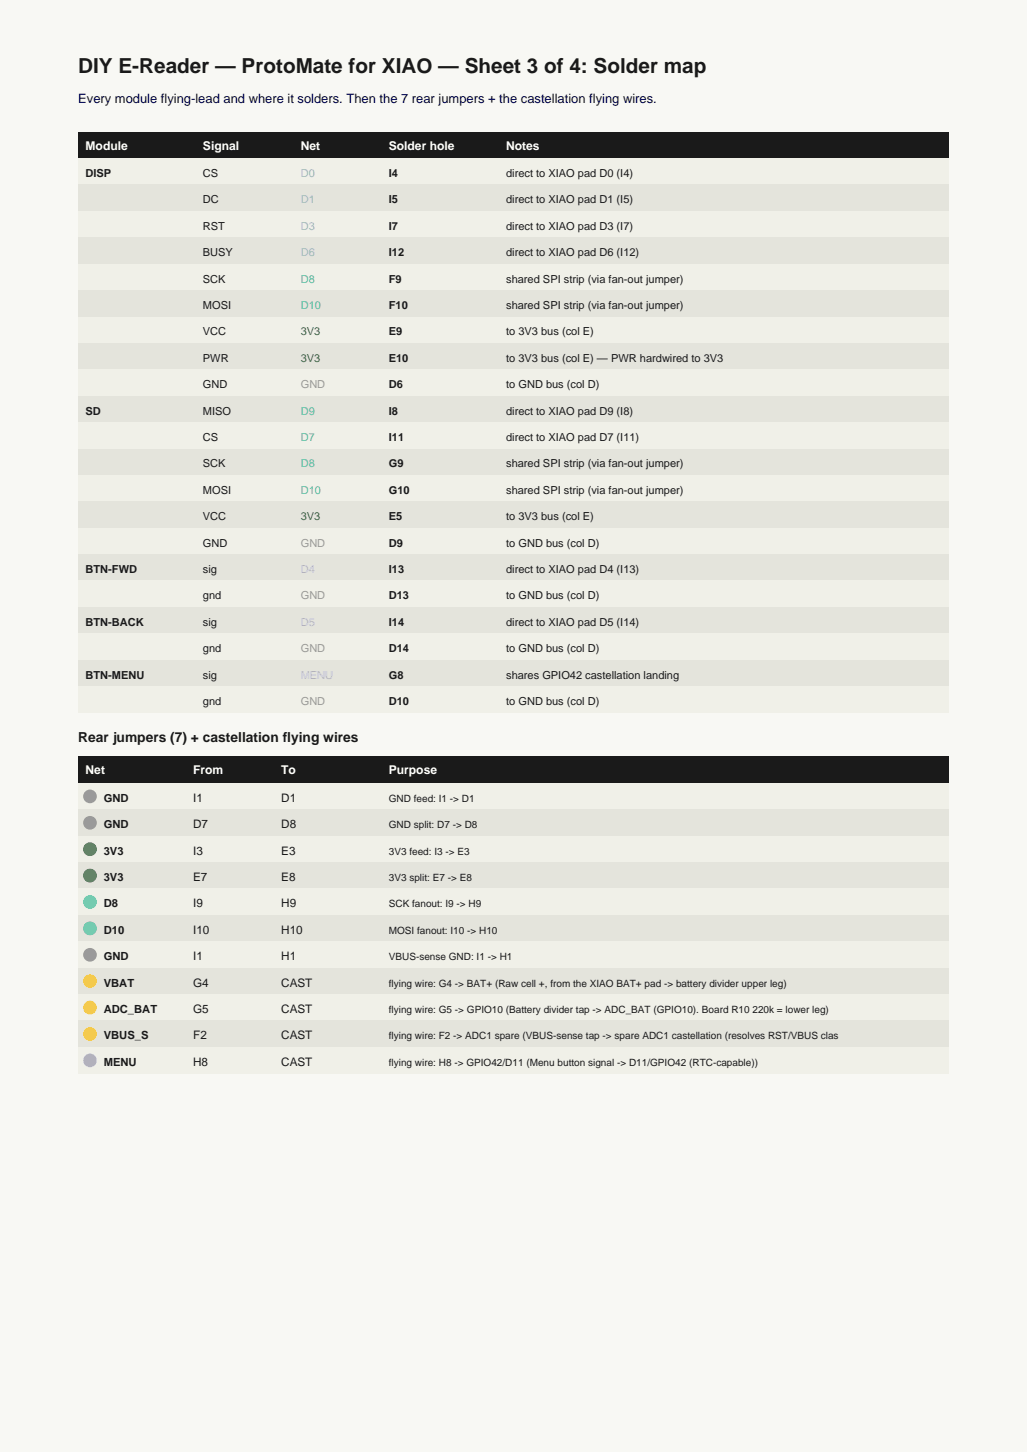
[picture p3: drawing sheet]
<svg xmlns="http://www.w3.org/2000/svg" width="210mm" height="297mm" viewBox="0 0 210 297" stroke-linecap="round" stroke-linejoin="round" font-family="sans-serif">
<defs><g id="words">
<text font-size="4.2" fill="#1a1a1a" x="16" y="15">DIY E-Reader — ProtoMate for XIAO — Sheet 3 of 4: Solder map</text>
<text font-size="2.8" fill="#1a1a1a" x="16" y="151.8">Rear jumpers (7) + castellation flying wires</text>
<text font-size="2.6" fill="#000555" x="16" y="21">Every module flying-lead and where it solders. Then the 7 rear jumpers + the castellation flying wires.</text>
<g font-size="2.5" fill="#fff">
<text x="17.5" y="30.6">Module</text>
<text x="41.5" y="30.6">Signal</text>
<text x="61.5" y="30.6">Net</text>
<text x="79.5" y="30.6">Solder hole</text>
<text x="103.5" y="30.6">Notes</text>
<text x="17.5" y="158.4">Net</text>
<text x="39.5" y="158.4">From</text>
<text x="57.5" y="158.4">To</text>
<text x="79.5" y="158.4">Purpose</text>
</g>
<g font-size="2.4" fill="#1a1a1a">
<text x="39.5" y="164">I1</text>
<text x="57.5" y="164">D1</text>
<text x="39.5" y="169.4">D7</text>
<text x="57.5" y="169.4">D8</text>
<text x="39.5" y="174.8">I3</text>
<text x="57.5" y="174.8">E3</text>
<text x="39.5" y="180.2">E7</text>
<text x="39.5" y="185.6">I9</text>
<text x="57.5" y="180.2">E8</text>
<text x="57.5" y="185.6">H9</text>
<text x="39.5" y="191">I10</text>
<text x="57.5" y="191">H10</text>
<text x="39.5" y="196.4">I1</text>
<text x="57.5" y="196.4">H1</text>
<text x="39.5" y="201.8">G4</text>
<text x="57.5" y="201.8">CAST</text>
<text x="39.5" y="207.2">G5</text>
<text x="57.5" y="207.2">CAST</text>
<text x="39.5" y="212.6">F2</text>
<text x="57.5" y="212.6">CAST</text>
<text x="39.5" y="218">H8</text>
<text x="57.5" y="218">CAST</text>
</g>
<g font-size="2.3" fill="#1a1a1a">
<text x="17.5" y="36.2">DISP</text>
<text x="41.5" y="36.2">CS</text>
<text x="41.5" y="41.6">DC</text>
<text x="79.5" y="36.2">I4</text>
<text x="79.5" y="41.6">I5</text>
<text x="103.5" y="36.2">direct to XIAO pad D0 (I4)</text>
<text x="103.5" y="41.6">direct to XIAO pad D1 (I5)</text>
<text x="41.5" y="47">RST</text>
<text x="79.5" y="47">I7</text>
<text x="103.5" y="47">direct to XIAO pad D3 (I7)</text>
<text x="41.5" y="52.4">BUSY</text>
<text x="79.5" y="52.4">I12</text>
<text x="103.5" y="52.4">direct to XIAO pad D6 (I12)</text>
<text x="41.5" y="57.8">SCK</text>
<text x="79.5" y="57.8">F9</text>
<text x="103.5" y="57.8">shared SPI strip (via fan-out jumper)</text>
<text x="41.5" y="63.2">MOSI</text>
<text x="79.5" y="63.2">F10</text>
<text x="103.5" y="63.2">shared SPI strip (via fan-out jumper)</text>
<text x="41.5" y="68.6">VCC</text>
<text x="79.5" y="68.6">E9</text>
<text x="103.5" y="68.6">to 3V3 bus (col E)</text>
<text x="41.5" y="74">PWR</text>
<text x="79.5" y="74">E10</text>
<text x="103.5" y="74">to 3V3 bus (col E) — PWR hardwired to 3V3</text>
<text x="41.5" y="79.4">GND</text>
<text x="79.5" y="79.4">D6</text>
<text x="103.5" y="79.4">to GND bus (col D)</text>
<text x="17.5" y="84.8">SD</text>
<text x="41.5" y="84.8">MISO</text>
<text x="79.5" y="84.8">I8</text>
<text x="103.5" y="84.8">direct to XIAO pad D9 (I8)</text>
<text x="41.5" y="90.2">CS</text>
<text x="41.5" y="95.6">SCK</text>
<text x="79.5" y="90.2">I11</text>
<text x="79.5" y="95.6">G9</text>
<text x="103.5" y="90.2">direct to XIAO pad D7 (I11)</text>
<text x="103.5" y="95.6">shared SPI strip (via fan-out jumper)</text>
<text x="41.5" y="101">MOSI</text>
<text x="79.5" y="101">G10</text>
<text x="103.5" y="101">shared SPI strip (via fan-out jumper)</text>
<text x="41.5" y="106.4">VCC</text>
<text x="79.5" y="106.4">E5</text>
<text x="103.5" y="106.4">to 3V3 bus (col E)</text>
<text x="41.5" y="111.8">GND</text>
<text x="79.5" y="111.8">D9</text>
<text x="103.5" y="111.8">to GND bus (col D)</text>
<text x="17.5" y="117.2">BTN-FWD</text>
<text x="41.5" y="117.2">sig</text>
<text x="79.5" y="117.2">I13</text>
<text x="103.5" y="117.2">direct to XIAO pad D4 (I13)</text>
<text x="41.5" y="122.6">gnd</text>
<text x="79.5" y="122.6">D13</text>
<text x="103.5" y="122.6">to GND bus (col D)</text>
<text x="17.5" y="128">BTN-BACK</text>
<text x="41.5" y="128">sig</text>
<text x="79.5" y="128">I14</text>
<text x="103.5" y="128">direct to XIAO pad D5 (I14)</text>
<text x="41.5" y="133.4">gnd</text>
<text x="79.5" y="133.4">D14</text>
<text x="103.5" y="133.4">to GND bus (col D)</text>
<text x="17.5" y="138.8">BTN-MENU</text>
<text x="41.5" y="138.8">sig</text>
<text x="79.5" y="138.8">G8</text>
<text x="103.5" y="138.8">shares GPIO42 castellation landing</text>
<text x="41.5" y="144.2">gnd</text>
<text x="79.5" y="144.2">D10</text>
<text x="103.5" y="144.2">to GND bus (col D)</text>
<text x="21.2" y="164">GND</text>
<text x="21.2" y="169.4">GND</text>
<text x="21.2" y="174.8">3V3</text>
<text x="21.2" y="180.2">3V3</text>
<text x="21.2" y="185.6">D8</text>
<text x="21.2" y="191">D10</text>
<text x="21.2" y="196.4">GND</text>
<text x="21.2" y="201.8">VBAT</text>
<text x="21.2" y="207.2">ADC_BAT</text>
<text x="21.2" y="212.6">VBUS_S</text>
<text x="21.2" y="218">MENU</text>
</g>
<g font-size="2.3" fill="#85b7eb">
<text x="61.5" y="36.2">D0</text>
<text x="61.5" y="41.6">D1</text>
<text x="61.5" y="47">D3</text>
<text x="61.5" y="52.4">D6</text>
</g>
<g font-size="2.3" fill="#5dcaa5">
<text x="61.5" y="57.8">D8</text>
<text x="61.5" y="63.2">D10</text>
<text x="61.5" y="84.8">D9</text>
<text x="61.5" y="90.2">D7</text>
<text x="61.5" y="95.6">D8</text>
<text x="61.5" y="101">D10</text>
</g>
<g font-size="2.3" fill="#3a8a3a">
<text x="61.5" y="68.6">3V3</text>
<text x="61.5" y="74">3V3</text>
<text x="61.5" y="106.4">3V3</text>
</g>
<g font-size="2.3" fill="#9a9a9a">
<text x="61.5" y="79.4">GND</text>
<text x="61.5" y="111.8">GND</text>
<text x="61.5" y="122.6">GND</text>
<text x="61.5" y="133.4">GND</text>
<text x="61.5" y="144.2">GND</text>
</g>
<g font-size="2.3" fill="#afa9ec">
<text x="61.5" y="117.2">D4</text>
<text x="61.5" y="128">D5</text>
<text x="61.5" y="138.8">MENU</text>
</g>
<g font-size="2" fill="#1a1a1a">
<text x="79.5" y="164">GND feed: I1 -&gt; D1</text>
<text x="79.5" y="169.4">GND split: D7 -&gt; D8</text>
<text x="79.5" y="174.8">3V3 feed: I3 -&gt; E3</text>
<text x="79.5" y="180.2">3V3 split: E7 -&gt; E8</text>
<text x="79.5" y="185.6">SCK fanout: I9 -&gt; H9</text>
<text x="79.5" y="191">MOSI fanout: I10 -&gt; H10</text>
<text x="79.5" y="196.4">VBUS-sense GND: I1 -&gt; H1</text>
<text x="79.5" y="201.8">flying wire: G4 -&gt; BAT+ (Raw cell +, from the XIAO BAT+ pad -&gt; battery divider upper leg)</text>
<text x="79.5" y="207.2">flying wire: G5 -&gt; GPIO10 (Battery divider tap -&gt; ADC_BAT (GPIO10). Board R10 220k = lower leg)</text>
<text x="79.5" y="212.6">flying wire: F2 -&gt; ADC1 spare (VBUS-sense tap -&gt; spare ADC1 castellation (resolves RST/VBUS clas</text>
<text x="79.5" y="218">flying wire: H8 -&gt; GPIO42/D11 (Menu button signal -&gt; D11/GPIO42 (RTC-capable))</text>
</g>
</g></defs>
<path d="M0 0h210v297h-210z" fill-rule="evenodd" fill="#f8f8f4"/>
<path d="M16 27h178v5.4h-178z" fill-rule="evenodd" fill="#1a1a1a"/>
<path d="M16 32.4h178v5.4h-178z" fill-rule="evenodd" fill="#f0f0e8"/>
<path d="M16 37.8h178v5.4h-178z" fill-rule="evenodd" fill="#e4e4dc"/>
<path d="M16 43.2h178v5.4h-178z" fill-rule="evenodd" fill="#f0f0e8"/>
<path d="M16 48.6h178v5.4h-178z" fill-rule="evenodd" fill="#e4e4dc"/>
<path d="M16 54h178v5.4h-178z" fill-rule="evenodd" fill="#f0f0e8"/>
<path d="M16 59.4h178v5.4h-178z" fill-rule="evenodd" fill="#e4e4dc"/>
<path d="M16 64.8h178v5.4h-178z" fill-rule="evenodd" fill="#f0f0e8"/>
<path d="M16 70.2h178v5.4h-178z" fill-rule="evenodd" fill="#e4e4dc"/>
<path d="M16 75.6h178v5.4h-178z" fill-rule="evenodd" fill="#f0f0e8"/>
<path d="M16 81h178v5.4h-178z" fill-rule="evenodd" fill="#e4e4dc"/>
<path d="M16 86.4h178v5.4h-178z" fill-rule="evenodd" fill="#f0f0e8"/>
<path d="M16 91.8h178v5.4h-178z" fill-rule="evenodd" fill="#e4e4dc"/>
<path d="M16 97.2h178v5.4h-178z" fill-rule="evenodd" fill="#f0f0e8"/>
<path d="M16 102.6h178v5.4h-178z" fill-rule="evenodd" fill="#e4e4dc"/>
<path d="M16 108h178v5.4h-178z" fill-rule="evenodd" fill="#f0f0e8"/>
<path d="M16 113.4h178v5.4h-178z" fill-rule="evenodd" fill="#e4e4dc"/>
<path d="M16 118.8h178v5.4h-178z" fill-rule="evenodd" fill="#f0f0e8"/>
<path d="M16 124.2h178v5.4h-178z" fill-rule="evenodd" fill="#e4e4dc"/>
<path d="M16 129.6h178v5.4h-178z" fill-rule="evenodd" fill="#f0f0e8"/>
<path d="M16 135h178v5.4h-178z" fill-rule="evenodd" fill="#e4e4dc"/>
<path d="M16 140.4h178v5.4h-178z" fill-rule="evenodd" fill="#f0f0e8"/>
<path d="M16 154.8h178v5.4h-178z" fill-rule="evenodd" fill="#1a1a1a"/>
<path d="M16 160.2h178v5.4h-178z" fill-rule="evenodd" fill="#f0f0e8"/>
<circle cx="18.4" cy="162.9" r="1.4" fill="#9a9a9a"/>
<path d="M16 165.6h178v5.4h-178z" fill-rule="evenodd" fill="#e4e4dc"/>
<circle cx="18.4" cy="168.3" r="1.4" fill="#9a9a9a"/>
<path d="M16 171h178v5.4h-178z" fill-rule="evenodd" fill="#f0f0e8"/>
<circle cx="18.4" cy="173.7" r="1.4" fill="#3a8a3a"/>
<path d="M16 176.4h178v5.4h-178z" fill-rule="evenodd" fill="#e4e4dc"/>
<circle cx="18.4" cy="179.1" r="1.4" fill="#3a8a3a"/>
<path d="M16 181.8h178v5.4h-178z" fill-rule="evenodd" fill="#f0f0e8"/>
<circle cx="18.4" cy="184.5" r="1.4" fill="#5dcaa5"/>
<path d="M16 187.2h178v5.4h-178z" fill-rule="evenodd" fill="#e4e4dc"/>
<circle cx="18.4" cy="189.9" r="1.4" fill="#5dcaa5"/>
<path d="M16 192.6h178v5.4h-178z" fill-rule="evenodd" fill="#f0f0e8"/>
<circle cx="18.4" cy="195.3" r="1.4" fill="#9a9a9a"/>
<path d="M16 198h178v5.4h-178z" fill-rule="evenodd" fill="#e4e4dc"/>
<circle cx="18.4" cy="200.7" r="1.4" fill="#f5c842"/>
<path d="M16 203.4h178v5.4h-178z" fill-rule="evenodd" fill="#f0f0e8"/>
<circle cx="18.4" cy="206.1" r="1.4" fill="#f5c842"/>
<path d="M16 208.8h178v5.4h-178z" fill-rule="evenodd" fill="#e4e4dc"/>
<circle cx="18.4" cy="211.5" r="1.4" fill="#f5c842"/>
<path d="M16 214.2h178v5.4h-178z" fill-rule="evenodd" fill="#f0f0e8"/>
<circle cx="18.4" cy="216.9" r="1.4" fill="#afa9ec"/>
<use href="#words"/>
</svg>
